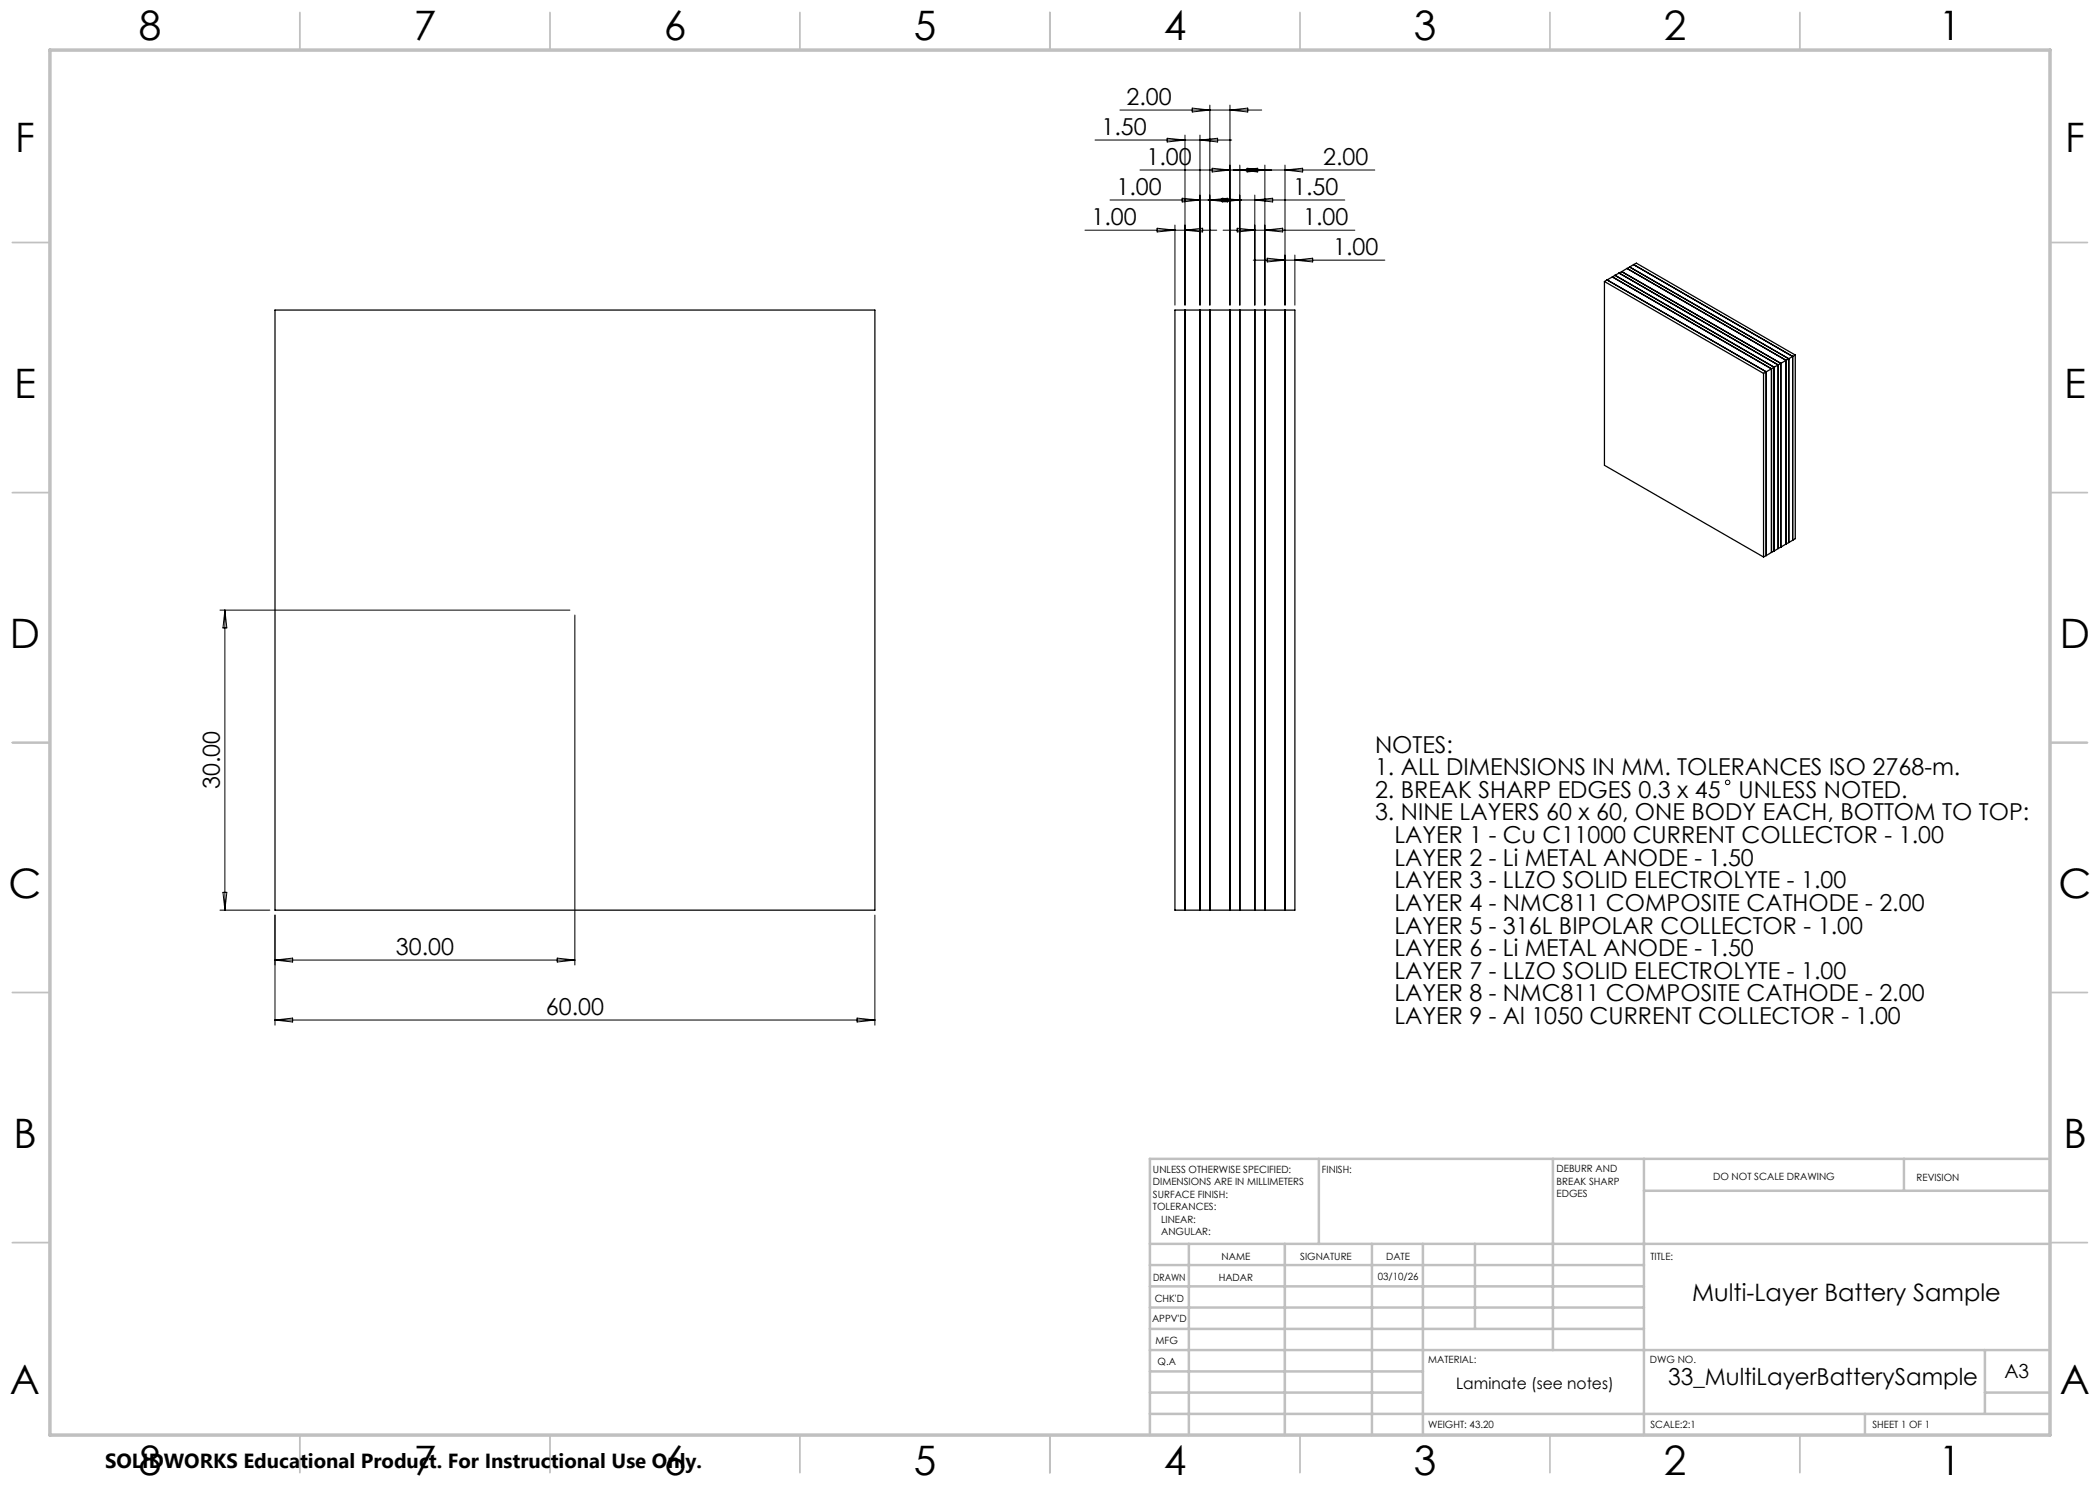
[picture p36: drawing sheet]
<svg xmlns="http://www.w3.org/2000/svg" width="420mm" height="297mm" viewBox="0 0 420 297" stroke-linecap="round" stroke-linejoin="round" font-family="sans-serif">
<defs><g id="words">
<g font-size="8.1">
<text x="27.7" y="8">8</text>
<text x="82.7" y="8">7</text>
<text x="132.7" y="8">6</text>
<text x="182.7" y="8">5</text>
<text x="232.7" y="8">4</text>
<text x="282.7" y="8">3</text>
<text x="332.7" y="8">2</text>
<text x="387.7" y="8">1</text>
<text x="3" y="30.4">F</text>
<text x="413" y="30.4">F</text>
<text x="2.8" y="79.6">E</text>
<text x="412.8" y="79.6">E</text>
<text x="2" y="129.6">D</text>
<text x="412" y="129.6">D</text>
<text x="1.7" y="179.6">C</text>
<text x="411.7" y="179.6">C</text>
<text x="2.7" y="229.6">B</text>
<text x="412.7" y="229.6">B</text>
<text x="2" y="278.9">A</text>
<text x="412" y="278.9">A</text>
<text x="27.7" y="295">8</text>
<text x="82.7" y="295">7</text>
<text x="132.7" y="295">6</text>
<text x="182.7" y="295">5</text>
<text x="232.7" y="295">4</text>
<text x="282.7" y="295">3</text>
<text x="332.7" y="295">2</text>
<text x="387.7" y="295">1</text>
</g>
<text font-size="4.8" x="338.4" y="260.1">Multi-Layer Battery Sample</text>
<g font-size="4.7">
<text x="225.3" y="21">2.00</text>
<text x="220.3" y="27">1.50</text>
<text x="229.3" y="33">1.00</text>
<text x="264.6" y="33">2.00</text>
<text x="223.3" y="39">1.00</text>
<text x="258.6" y="39">1.50</text>
<text x="218.3" y="45">1.00</text>
<text x="260.6" y="45">1.00</text>
<text x="266.6" y="51">1.00</text>
<text x="275" y="150.5">NOTES:</text>
<text x="275" y="155">1. ALL DIMENSIONS IN MM. TOLERANCES ISO 2768-m.</text>
<text x="44" y="157.8" transform="rotate(-90 44 157.8)">30.00</text>
<text x="275" y="159.6">2. BREAK SHARP EDGES 0.3 x 45</text>
<text x="347.7" y="159.6">UNLESS NOTED.</text>
<text x="275" y="164.1">3. NINE LAYERS 60 x 60, ONE BODY EACH, BOTTOM TO TOP:</text>
<text x="278.9" y="173.1">LAYER 2 - Li METAL ANODE - 1.50</text>
<text x="278.9" y="168.6">LAYER 1 - Cu C11000 CURRENT COLLECTOR - 1.00</text>
<text x="278.9" y="177.7">LAYER 3 - LLZO SOLID ELECTROLYTE - 1.00</text>
<text x="278.9" y="182.2">LAYER 4 - NMC811 COMPOSITE CATHODE - 2.00</text>
<text x="79.2" y="191">30.00</text>
<text x="278.9" y="186.7">LAYER 5 - 316L BIPOLAR COLLECTOR - 1.00</text>
<text x="278.9" y="191.2">LAYER 6 - Li METAL ANODE - 1.50</text>
<text x="278.9" y="195.8">LAYER 7 - LLZO SOLID ELECTROLYTE - 1.00</text>
<text x="109.2" y="203">60.00</text>
<text x="278.9" y="200.3">LAYER 8 - NMC811 COMPOSITE CATHODE - 2.00</text>
<text x="278.9" y="204.8">LAYER 9 - Al 1050 CURRENT COLLECTOR - 1.00</text>
<text x="333.6" y="277">33_MultiLayerBatterySample</text>
</g>
<text font-size="4.1" x="21" y="293.7">SOLIDWORKS Educational Product. For Instructional Use Only.</text>
<text font-size="3.9" x="400.9" y="275.5">A3</text>
<text font-size="3.2" x="291.2" y="277.9">Laminate (see notes)</text>
<g font-size="2">
<text x="230.6" y="234.6">UNLESS OTHERWISE SPECIFIED:</text>
<text x="230.6" y="237.1">DIMENSIONS ARE IN MILLIMETERS</text>
<text x="230.6" y="239.6">SURFACE FINISH:</text>
<text x="264.4" y="234.6">FINISH:</text>
<text x="311.3" y="234.5">DEBURR AND</text>
<text x="311.3" y="237">BREAK SHARP</text>
<text x="311.3" y="239.5">EDGES</text>
<text x="342.6" y="236">DO NOT SCALE DRAWING</text>
<text x="383.3" y="236.2">REVISION</text>
<text x="230.6" y="242.1">TOLERANCES:</text>
<text x="232.2" y="244.6">LINEAR:</text>
<text x="232.2" y="247.1">ANGULAR:</text>
<text x="244.3" y="252">NAME</text>
<text x="260" y="251.9">SIGNATURE</text>
<text x="277.2" y="251.9">DATE</text>
<text x="330.1" y="251.9">TITLE:</text>
<text x="230.6" y="256.1">DRAWN</text>
<text x="243.7" y="256.1">HADAR</text>
<text x="275.6" y="255.9">03/10/26</text>
<text x="230.9" y="260.3">CHK'D</text>
<text x="230.4" y="264.4">APPV'D</text>
<text x="231.1" y="268.8">MFG</text>
<text x="231.5" y="273">Q.A</text>
<text x="285.6" y="272.5">MATERIAL:</text>
<text x="330" y="272.5">DWG NO.</text>
<text x="285.6" y="285.5">WEIGHT: 43.20</text>
<text x="330.1" y="285.6">SCALE:2:1</text>
<text x="374.5" y="285.6">SHEET 1 OF 1</text>
</g>
</g></defs>
<g fill="none" stroke="#000" stroke-width=".25">
<path d="M320.9 56.3l31.8 18.4M320.9 56.3v36.8l31.8 18.3M321.4 56l-.5 .3M321.4 56l31.8 18.4M322.5 55.4l-1.1 .6M322.5 55.4l31.8 18.4M323 55.1l-.5 .3M323 55.1l31.8 18.3M323.8 54.6l-.8 .5M323.8 54.6l31.8 18.4M324.3 54.3l-.5 .3M324.3 54.3l31.9 18.4"/>
<path d="M325.4 53.7l-1.1 .6M325.4 53.7l31.8 18.4M325.9 53.4l-.5 .3M325.9 53.4l31.9 18.4M326.7 52.9l-.8 .5M326.7 52.9l31.8 18.4M326.7 52.9l.6-.3 31.8 18.4M55 62h120v120h-120zM235 62h24v120h-24zM237 62v120M240 62v120M242 62v120"/>
<path d="M246 62v120M248 62v120M251 62v120M253 62v120M257 62v120M352.7 74.7v36.7M353.2 74.4l-.5 .3M353.2 74.4v36.7M354.3 73.8l-1.1 .6M354.3 73.8v36.7M354.8 73.4l-.5 .4M354.8 73.4v36.8"/>
<path d="M355.6 73l-.8 .4M355.6 73v36.7M356.2 72.7l-.6 .3M356.2 72.7v36.7M357.2 72.1l-1 .6M357.2 72.1v36.7M357.8 71.8l-.6 .3M357.8 71.8v36.7M358.5 71.3l-.7 .5M358.5 71.3v36.8M359.1 71l-.6 .3M359.1 71v36.7l-.6 .4"/>
<path d="M353.2 111.1l-.5 .3M354.3 110.5l-1.1 .6M354.8 110.2l-.5 .3M355.6 109.7l-.8 .5M356.2 109.4l-.6 .3M357.2 108.8l-1 .6M357.8 108.5l-.6 .3M358.5 108.1l-.7 .4"/>
</g>
<g fill="none" stroke="#000" stroke-width=".2">
<path d="M219 28h27.3M224 22h28.3M228 34h47M233.4 27.7l3.6 .3-3.6 .4zM236.4 39.6l3.6 .4-3.6 .4zM237 27v34M238.4 21.6l3.6 .4-3.6 .4zM240 27v34M240 28l3.5-.3v.7zM242 21v40M242.4 33.7l3.6 .3-3.6 .4zM244.4 39.6l3.6 .4-3.6 .4z"/>
<path d="M246 21v40M246 22l3.6-.4v.8zM248 33v28M248 34l3.5-.3v.7zM249.4 33.7l3.6 .3-3.6 .4zM251 39v22M253 33v28M257 33v28M257 34l3.5-.3v.7zM217 46h26.3M222 40h47M231.4 45.6l3.6 .4-3.6 .4z"/>
<path d="M235 45v16M237 46l3.5-.4v.8zM242 40l3.5-.4v.8zM244.6 46h26.4M247.4 45.6l3.6 .4-3.6 .4zM250.6 52h26.4M251 40l3.5-.4v.8zM253 46l3.5-.4v.8zM253.4 51.6l3.6 .4-3.6 .4zM259 51v10M259 52l3.5-.4v.8zM44 122h70"/>
<path d="M45 122v60M45 122l.4 3.6h-.8zM115 123v70M44.6 178.5h.8l-.4 3.5zM44 182h10M55 183v22M55 192h60M55 192l3.5-.4v.8zM111.4 191.6l3.6 .4-3.6 .4zM175 183v22M55 204l3.5-.4v.8zM55 204h120"/>
<path d="M171.4 203.6l3.6 .4-3.6 .4z"/>
<circle cx="345.5" cy="156.5" r=".44"/>
</g>
<g fill="none" stroke="#c0c0c0" stroke-width=".35">
<path d="M60 2.5v7.5M110 2.5v7.5M160 2.5v7.5M210 2.5v7.5M260 2.5v7.5M310 2.5v7.5M360 2.5v7.5M2.5 48.5h7.5M410 48.5h7.5M2.5 98.5h7.5M410 98.5h7.5M2.5 148.5h7.5"/>
<path d="M410 148.5h7.5M2.5 198.5h7.5M410 198.5h7.5M2.5 248.5h7.5M410 248.5h7.5M60 287v7.5M110 287v7.5M160 287v7.5M210 287v7.5M260 287v7.5M310 287v7.5M360 287v7.5"/>
</g>
<g fill="none" stroke="#c0c0c0" stroke-width=".5">
<path d="M263.8 231.8v17M310.6 231.8v38.2M328.8 231.8v55.2M328.8 238.2h81.2M380.8 231.8v6.4M410 231.8h-180v55.2M230 248.8h180M230 257.3h98.8M230 253h98.8M237.8 248.8v38.2M257 248.8v38.2M274.4 248.8v38.2"/>
<path d="M284.6 248.8v38.2M295 248.8v17M230 265.8h98.8M230 261.5h98.8M230 278.5h54.6M230 274.3h54.6M230 270h180M397 278.5h13M397 270v12.8M230 282.8h180M373 282.8v4.2"/>
</g>
<path d="M10 10h400v277h-400z" fill="none" stroke="#c0c0c0" stroke-width=".7"/>
<use href="#words"/>
</svg>
